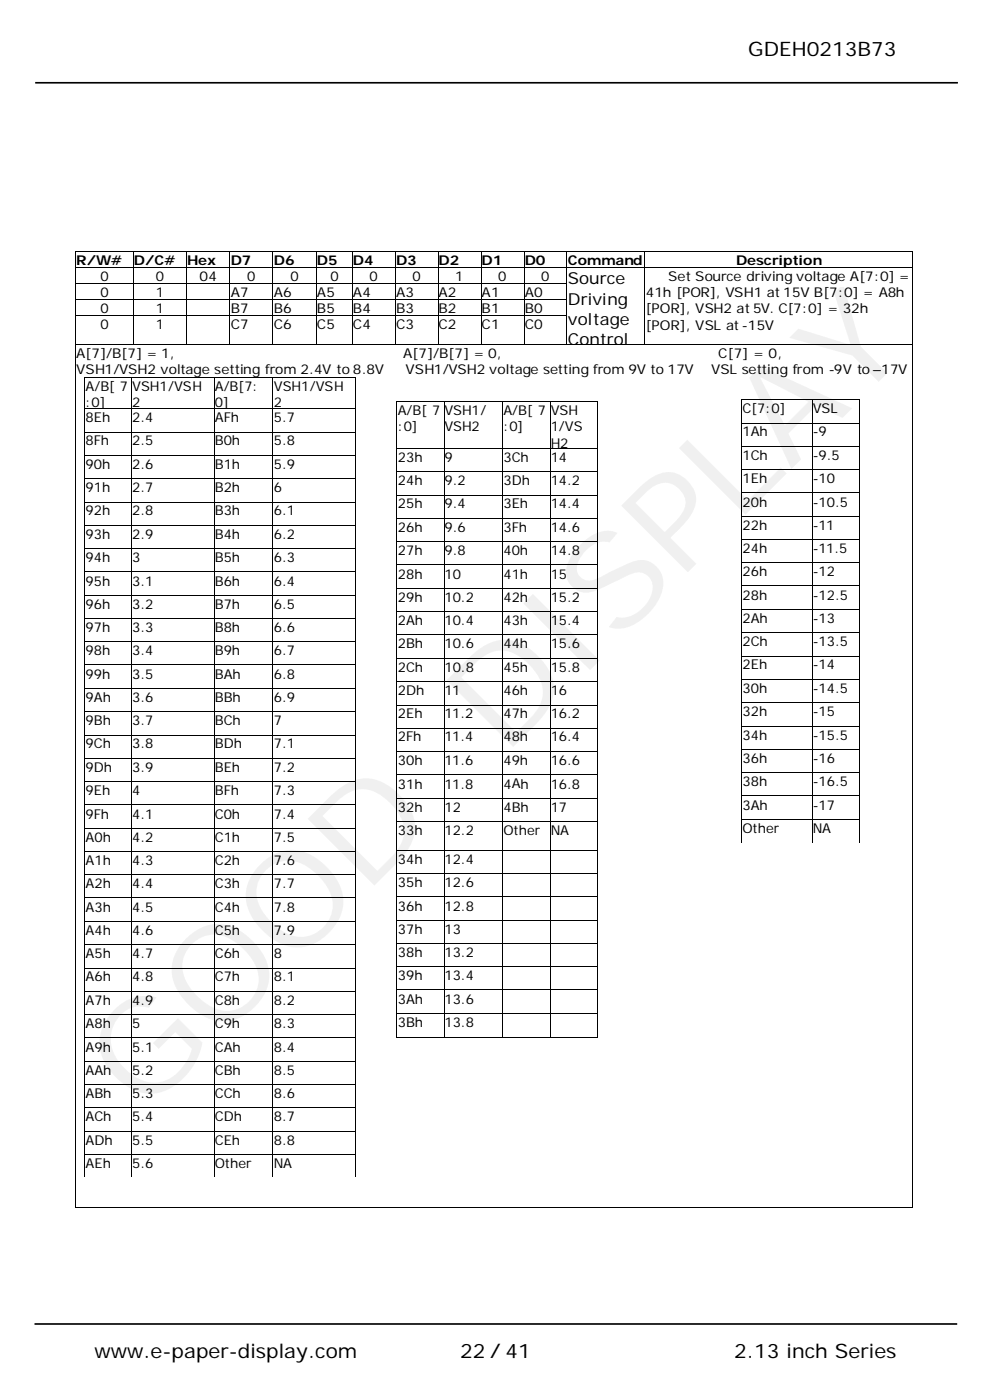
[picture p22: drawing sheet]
<svg xmlns="http://www.w3.org/2000/svg" width="210mm" height="297mm" viewBox="0 0 210 297" stroke-linecap="round" stroke-linejoin="round" font-family="sans-serif">
<defs><g id="words">
<g font-size="28.2">
<text x="106.8" y="160.5" transform="rotate(-45 106.8 160.5)">DISPLAY</text>
<text x="30.5" y="236.8" transform="rotate(-45 30.5 236.8)">GOOD</text>
</g>
<g font-size="4.2">
<text x="158.6" y="11.8">GDEH0213B73</text>
<text x="20" y="288.1">www.e-paper-display.com</text>
<text x="97.5" y="288.1">22／41</text>
<text x="155.7" y="288.1">2.13 inch Series</text>
</g>
<g font-size="3.5">
<text x="120.4" y="64.7">Driving</text>
<text x="120.4" y="60.3">Source</text>
<text x="120.4" y="68.9">voltage</text>
<text x="120.4" y="73.2">Control</text>
</g>
<g font-size="2.9">
<text x="16.1" y="56.2">R/W#</text>
<text x="21.3" y="59.6">0</text>
<text x="28.4" y="56.2">D/C#</text>
<text x="33" y="59.6">0</text>
<text x="39.7" y="56.2">Hex</text>
<text x="42.3" y="59.6">04</text>
<text x="48.9" y="56.2">D7</text>
<text x="52.4" y="59.6">0</text>
<text x="58.1" y="56.2">D6</text>
<text x="61.6" y="59.6">0</text>
<text x="67.2" y="56.2">D5</text>
<text x="70.1" y="59.6">0</text>
<text x="74.8" y="56.2">D4</text>
<text x="78.3" y="59.6">0</text>
<text x="84" y="56.2">D3</text>
<text x="87.5" y="59.6">0</text>
<text x="93" y="56.2">D2</text>
<text x="96.5" y="59.6">1</text>
<text x="102.1" y="56.2">D1</text>
<text x="105.6" y="59.6">0</text>
<text x="111.2" y="56.2">D0</text>
<text x="114.7" y="59.6">0</text>
<text x="120.4" y="56.2">Command</text>
<text x="141.6" y="59.6">Set Source driving voltage A[7:0] =</text>
<text x="156" y="56.2">Description</text>
<text x="21.3" y="63.1">0</text>
<text x="33" y="63.1">1</text>
<text x="48.9" y="63.1">A7</text>
<text x="58.1" y="63.1">A6</text>
<text x="67.2" y="63.1">A5</text>
<text x="74.8" y="63.1">A4</text>
<text x="84" y="63.1">A3</text>
<text x="93" y="63.1">A2</text>
<text x="102.1" y="63.1">A1</text>
<text x="111.2" y="63.1">A0</text>
<text x="136.9" y="63.1">41h [POR], VSH1 at 15V B[7:0] = A8h</text>
<text x="21.3" y="66.4">0</text>
<text x="21.3" y="69.8">0</text>
<text x="33" y="66.4">1</text>
<text x="33" y="69.8">1</text>
<text x="48.9" y="66.4">B7</text>
<text x="48.9" y="69.8">C7</text>
<text x="58.1" y="66.4">B6</text>
<text x="58.1" y="69.8">C6</text>
<text x="67.2" y="66.4">B5</text>
<text x="67.2" y="69.8">C5</text>
<text x="74.8" y="66.4">B4</text>
<text x="74.8" y="69.8">C4</text>
<text x="84" y="66.4">B3</text>
<text x="84" y="69.8">C3</text>
<text x="93" y="66.4">B2</text>
<text x="93" y="69.8">C2</text>
<text x="102.1" y="66.4">B1</text>
<text x="102.1" y="69.8">C1</text>
<text x="111.2" y="66.4">B0</text>
<text x="111.2" y="69.8">C0</text>
<text x="136.9" y="66.4">[POR], VSH2 at 5V. C[7:0] = 32h</text>
<text x="136.9" y="69.9">[POR], VSL at -15V</text>
<text x="16.1" y="76">A[7]/B[7] = 1,</text>
<text x="85.5" y="76">A[7]/B[7] = 0,</text>
<text x="152.3" y="76">C[7] = 0,</text>
<text x="16.1" y="79.5">VSH1/VSH2 voltage setting from 2.4V to 8.8V</text>
<text x="18.1" y="83">A/B[ 7</text>
<text x="28" y="83">VSH1/VSH</text>
<text x="45.5" y="83">A/B[7:</text>
<text x="58.1" y="83">VSH1/VSH</text>
<text x="86" y="79.5">VSH1/VSH2 voltage setting from 9V to 17V</text>
<text x="150.8" y="79.5">VSL setting from -9V to –17V</text>
<text x="18.1" y="86.3">:0]</text>
<text x="18.1" y="89.6">8Eh</text>
<text x="28" y="89.6">2.4</text>
<text x="28" y="86.3">2</text>
<text x="45.5" y="86.3">0]</text>
<text x="45.5" y="89.6">AFh</text>
<text x="58.1" y="89.6">5.7</text>
<text x="58.1" y="86.3">2</text>
<text x="84.3" y="88.1">A/B[ 7</text>
<text x="94.2" y="88.1">VSH1/</text>
<text x="106.7" y="88.1">A/B[ 7</text>
<text x="116.7" y="88.1">VSH</text>
<text x="157.4" y="87.7">C[7:0]</text>
<text x="172.3" y="87.7">VSL</text>
<text x="18.1" y="94.5">8Fh</text>
<text x="28" y="94.5">2.5</text>
<text x="45.5" y="94.5">B0h</text>
<text x="58.1" y="94.5">5.8</text>
<text x="84.3" y="91.5">:0]</text>
<text x="94.2" y="91.5">VSH2</text>
<text x="106.7" y="91.5">:0]</text>
<text x="116.7" y="91.5">1/VS</text>
<text x="116.7" y="95">H2</text>
<text x="157.4" y="92.6">1Ah</text>
<text x="172.3" y="92.6">-9</text>
<text x="18.1" y="99.5">90h</text>
<text x="28" y="99.5">2.6</text>
<text x="45.5" y="99.5">B1h</text>
<text x="58.1" y="99.5">5.9</text>
<text x="84.3" y="98">23h</text>
<text x="94.2" y="98">9</text>
<text x="106.7" y="98">3Ch</text>
<text x="116.7" y="98">14</text>
<text x="157.4" y="97.6">1Ch</text>
<text x="172.3" y="97.6">-9.5</text>
<text x="18.1" y="104.4">91h</text>
<text x="28" y="104.4">2.7</text>
<text x="45.5" y="104.4">B2h</text>
<text x="58.1" y="104.4">6</text>
<text x="84.3" y="103">24h</text>
<text x="84.3" y="107.9">25h</text>
<text x="94.2" y="103">9.2</text>
<text x="94.2" y="107.9">9.4</text>
<text x="106.7" y="103">3Dh</text>
<text x="106.7" y="107.9">3Eh</text>
<text x="116.7" y="103">14.2</text>
<text x="116.7" y="107.9">14.4</text>
<text x="157.4" y="102.5">1Eh</text>
<text x="157.4" y="107.5">20h</text>
<text x="172.3" y="102.5">-10</text>
<text x="172.3" y="107.5">-10.5</text>
<text x="18.1" y="109.4">92h</text>
<text x="28" y="109.4">2.8</text>
<text x="45.5" y="109.4">B3h</text>
<text x="58.1" y="109.4">6.1</text>
<text x="84.3" y="112.9">26h</text>
<text x="94.2" y="112.9">9.6</text>
<text x="106.7" y="112.9">3Fh</text>
<text x="116.7" y="112.9">14.6</text>
<text x="157.4" y="112.4">22h</text>
<text x="172.3" y="112.4">-11</text>
<text x="18.1" y="114.4">93h</text>
<text x="18.1" y="119.3">94h</text>
<text x="28" y="114.4">2.9</text>
<text x="28" y="119.3">3</text>
<text x="45.5" y="114.4">B4h</text>
<text x="45.5" y="119.3">B5h</text>
<text x="58.1" y="114.4">6.2</text>
<text x="58.1" y="119.3">6.3</text>
<text x="84.3" y="117.7">27h</text>
<text x="94.2" y="117.7">9.8</text>
<text x="106.7" y="117.7">40h</text>
<text x="116.7" y="117.7">14.8</text>
<text x="157.4" y="117.4">24h</text>
<text x="172.3" y="117.4">-11.5</text>
<text x="18.1" y="124.3">95h</text>
<text x="28" y="124.3">3.1</text>
<text x="45.5" y="124.3">B6h</text>
<text x="58.1" y="124.3">6.4</text>
<text x="84.3" y="122.8">28h</text>
<text x="94.2" y="122.8">10</text>
<text x="106.7" y="122.8">41h</text>
<text x="116.7" y="122.8">15</text>
<text x="157.4" y="122.3">26h</text>
<text x="172.3" y="122.3">-12</text>
<text x="18.1" y="129.1">96h</text>
<text x="28" y="129.1">3.2</text>
<text x="45.5" y="129.1">B7h</text>
<text x="58.1" y="129.1">6.5</text>
<text x="84.3" y="127.6">29h</text>
<text x="94.2" y="127.6">10.2</text>
<text x="106.7" y="127.6">42h</text>
<text x="116.7" y="127.6">15.2</text>
<text x="157.4" y="127.3">28h</text>
<text x="172.3" y="127.3">-12.5</text>
<text x="18.1" y="134.1">97h</text>
<text x="28" y="134.1">3.3</text>
<text x="45.5" y="134.1">B8h</text>
<text x="58.1" y="134.1">6.6</text>
<text x="84.3" y="132.6">2Ah</text>
<text x="84.3" y="137.5">2Bh</text>
<text x="94.2" y="132.6">10.4</text>
<text x="94.2" y="137.5">10.6</text>
<text x="106.7" y="132.6">43h</text>
<text x="106.7" y="137.5">44h</text>
<text x="116.7" y="132.6">15.4</text>
<text x="116.7" y="137.5">15.6</text>
<text x="157.4" y="132.1">2Ah</text>
<text x="157.4" y="137.1">2Ch</text>
<text x="172.3" y="132.1">-13</text>
<text x="172.3" y="137.1">-13.5</text>
<text x="18.1" y="139">98h</text>
<text x="28" y="139">3.4</text>
<text x="45.5" y="139">B9h</text>
<text x="58.1" y="139">6.7</text>
<text x="84.3" y="142.5">2Ch</text>
<text x="94.2" y="142.5">10.8</text>
<text x="106.7" y="142.5">45h</text>
<text x="116.7" y="142.5">15.8</text>
<text x="157.4" y="142">2Eh</text>
<text x="172.3" y="142">-14</text>
<text x="18.1" y="144">99h</text>
<text x="18.1" y="148.9">9Ah</text>
<text x="28" y="144">3.5</text>
<text x="28" y="148.9">3.6</text>
<text x="45.5" y="144">BAh</text>
<text x="45.5" y="148.9">BBh</text>
<text x="58.1" y="144">6.8</text>
<text x="58.1" y="148.9">6.9</text>
<text x="84.3" y="147.4">2Dh</text>
<text x="94.2" y="147.4">11</text>
<text x="106.7" y="147.4">46h</text>
<text x="116.7" y="147.4">16</text>
<text x="157.4" y="147">30h</text>
<text x="172.3" y="147">-14.5</text>
<text x="18.1" y="153.9">9Bh</text>
<text x="28" y="153.9">3.7</text>
<text x="45.5" y="153.9">BCh</text>
<text x="58.1" y="153.9">7</text>
<text x="84.3" y="152.4">2Eh</text>
<text x="94.2" y="152.4">11.2</text>
<text x="106.7" y="152.4">47h</text>
<text x="116.7" y="152.4">16.2</text>
<text x="157.4" y="151.9">32h</text>
<text x="172.3" y="151.9">-15</text>
<text x="18.1" y="158.8">9Ch</text>
<text x="28" y="158.8">3.8</text>
<text x="45.5" y="158.8">BDh</text>
<text x="58.1" y="158.8">7.1</text>
<text x="84.3" y="157.3">2Fh</text>
<text x="94.2" y="157.3">11.4</text>
<text x="106.7" y="157.3">48h</text>
<text x="116.7" y="157.3">16.4</text>
<text x="157.4" y="156.9">34h</text>
<text x="157.4" y="161.8">36h</text>
<text x="172.3" y="156.9">-15.5</text>
<text x="172.3" y="161.8">-16</text>
<text x="18.1" y="163.8">9Dh</text>
<text x="28" y="163.8">3.9</text>
<text x="45.5" y="163.8">BEh</text>
<text x="58.1" y="163.8">7.2</text>
<text x="84.3" y="162.3">30h</text>
<text x="84.3" y="167.3">31h</text>
<text x="94.2" y="162.3">11.6</text>
<text x="94.2" y="167.3">11.8</text>
<text x="106.7" y="162.3">49h</text>
<text x="106.7" y="167.3">4Ah</text>
<text x="116.7" y="162.3">16.6</text>
<text x="116.7" y="167.3">16.8</text>
<text x="157.4" y="166.8">38h</text>
<text x="172.3" y="166.8">-16.5</text>
<text x="18.1" y="168.7">9Eh</text>
<text x="18.1" y="173.7">9Fh</text>
<text x="28" y="168.7">4</text>
<text x="28" y="173.7">4.1</text>
<text x="45.5" y="168.7">BFh</text>
<text x="45.5" y="173.7">C0h</text>
<text x="58.1" y="168.7">7.3</text>
<text x="58.1" y="173.7">7.4</text>
<text x="84.3" y="172.2">32h</text>
<text x="94.2" y="172.2">12</text>
<text x="106.7" y="172.2">4Bh</text>
<text x="116.7" y="172.2">17</text>
<text x="157.4" y="171.8">3Ah</text>
<text x="172.3" y="171.8">-17</text>
<text x="18.1" y="178.6">A0h</text>
<text x="28" y="178.6">4.2</text>
<text x="45.5" y="178.6">C1h</text>
<text x="58.1" y="178.6">7.5</text>
<text x="84.3" y="177.2">33h</text>
<text x="94.2" y="177.2">12.2</text>
<text x="106.7" y="177.2">Other</text>
<text x="116.7" y="177.2">NA</text>
<text x="157.4" y="176.7">Other</text>
<text x="172.3" y="176.7">NA</text>
<text x="18.1" y="183.6">A1h</text>
<text x="28" y="183.6">4.3</text>
<text x="45.5" y="183.6">C2h</text>
<text x="58.1" y="183.6">7.6</text>
<text x="84.3" y="183.3">34h</text>
<text x="94.2" y="183.3">12.4</text>
<text x="18.1" y="188.4">A2h</text>
<text x="28" y="188.4">4.4</text>
<text x="45.5" y="188.4">C3h</text>
<text x="58.1" y="188.4">7.7</text>
<text x="84.3" y="188.2">35h</text>
<text x="94.2" y="188.2">12.6</text>
<text x="18.1" y="193.5">A3h</text>
<text x="28" y="193.5">4.5</text>
<text x="45.5" y="193.5">C4h</text>
<text x="58.1" y="193.5">7.8</text>
<text x="84.3" y="193.2">36h</text>
<text x="94.2" y="193.2">12.8</text>
<text x="18.1" y="198.3">A4h</text>
<text x="18.1" y="203.3">A5h</text>
<text x="28" y="198.3">4.6</text>
<text x="28" y="203.3">4.7</text>
<text x="45.5" y="198.3">C5h</text>
<text x="45.5" y="203.3">C6h</text>
<text x="58.1" y="198.3">7.9</text>
<text x="58.1" y="203.3">8</text>
<text x="84.3" y="198.1">37h</text>
<text x="84.3" y="203.1">38h</text>
<text x="94.2" y="198.1">13</text>
<text x="94.2" y="203.1">13.2</text>
<text x="18.1" y="208.2">A6h</text>
<text x="28" y="208.2">4.8</text>
<text x="45.5" y="208.2">C7h</text>
<text x="58.1" y="208.2">8.1</text>
<text x="84.3" y="208">39h</text>
<text x="94.2" y="208">13.4</text>
<text x="18.1" y="213.2">A7h</text>
<text x="28" y="213.2">4.9</text>
<text x="45.5" y="213.2">C8h</text>
<text x="58.1" y="213.2">8.2</text>
<text x="84.3" y="213">3Ah</text>
<text x="94.2" y="213">13.6</text>
<text x="18.1" y="218.1">A8h</text>
<text x="28" y="218.1">5</text>
<text x="45.5" y="218.1">C9h</text>
<text x="58.1" y="218.1">8.3</text>
<text x="84.3" y="217.9">3Bh</text>
<text x="94.2" y="217.9">13.8</text>
<text x="18.1" y="223.1">A9h</text>
<text x="18.1" y="228">AAh</text>
<text x="28" y="223.1">5.1</text>
<text x="28" y="228">5.2</text>
<text x="45.5" y="223.1">CAh</text>
<text x="45.5" y="228">CBh</text>
<text x="58.1" y="223.1">8.4</text>
<text x="58.1" y="228">8.5</text>
<text x="18.1" y="233">ABh</text>
<text x="28" y="233">5.3</text>
<text x="45.5" y="233">CCh</text>
<text x="58.1" y="233">8.6</text>
<text x="18.1" y="237.9">ACh</text>
<text x="28" y="237.9">5.4</text>
<text x="45.5" y="237.9">CDh</text>
<text x="58.1" y="237.9">8.7</text>
<text x="18.1" y="242.9">ADh</text>
<text x="28" y="242.9">5.5</text>
<text x="45.5" y="242.9">CEh</text>
<text x="58.1" y="242.9">8.8</text>
<text x="18.1" y="247.9">AEh</text>
<text x="28" y="247.9">5.6</text>
<text x="45.5" y="247.9">Other</text>
<text x="58.1" y="247.9">NA</text>
</g>
</g></defs>
<g fill="#000">
<path d="M15.9 53.3l.1 .1zM15.9 56.7l.1 .1zM28.2 53.3l.1 .1zM28.2 56.7l.1 .1zM39.5 53.3l.2 .1zM39.5 56.7l.2 .1zM48.7 53.3l.1 .1zM48.7 56.7l.1 .1zM57.8 53.3l.1 .1zM57.8 56.7l.1 .1zM66.9 53.3l.2 .1zM66.9 56.7l.2 .1z"/>
<path d="M74.6 53.3l.1 .1zM74.6 56.7l.1 .1zM83.7 53.3l.1 .1zM83.7 56.7l.1 .1zM15.9 60.1l.1 .1zM15.9 63.4l.1 .2zM15.9 66.9l.1 .2zM15.9 73.1l.1 .1zM28.2 60.1l.1 .1zM28.2 63.4l.1 .2zM28.2 66.9l.1 .2zM28.2 73.1l.1 .1z"/>
<path d="M39.5 60.1l.2 .1zM39.5 63.4l.2 .2zM39.5 66.9l.2 .2zM39.5 73.1l.2 .1zM48.7 60.1l.1 .1zM48.7 63.4l.1 .2zM48.7 66.9l.1 .2zM48.7 73.1l.1 .1zM57.8 60.1l.1 .1zM57.8 63.4l.1 .2zM57.8 66.9l.1 .2zM57.8 73.1l.1 .1z"/>
<path d="M66.9 60.1l.2 .1zM66.9 63.4l.2 .2zM66.9 66.9l.2 .2zM66.9 73.1l.2 .1zM74.6 60.1l.1 .1zM74.6 63.4l.1 .2zM74.6 66.9l.1 .2zM74.6 73.1l.1 .1zM83.7 60.1l.1 .1zM83.7 63.4l.1 .2zM83.7 66.9l.1 .2zM83.7 73.1l.1 .1z"/>
<path d="M17.9 80l.1 .1zM17.9 86.6l.1 .1zM17.9 91.6l.1 .1zM17.9 96.6l.1 .1zM27.9 80l.1 .1zM27.9 86.6l.1 .1zM27.9 91.6l.1 .1zM27.9 96.6l.1 .1zM45.4 80l.1 .1zM45.4 86.6l.1 .1zM45.4 91.6l.1 .1zM45.4 96.6l.1 .1z"/>
<path d="M57.8 80l.1 .1zM57.8 86.6l.1 .1zM57.8 91.6l.1 .1zM57.8 96.6l.1 .1zM75.3 80l.1 .1zM75.3 86.6l.1 .1zM75.3 91.6l.1 .1zM75.3 96.6l.1 .1zM84.1 85.2l.1 .1zM84.1 95.1l.1 .1zM17.9 101.5l.1 .1zM17.9 106.5l.1 .1z"/>
<path d="M17.9 111.4l.1 .1zM17.9 116.4l.1 .1zM27.9 101.5l.1 .1zM27.9 106.5l.1 .1zM27.9 111.4l.1 .1zM27.9 116.4l.1 .1zM45.4 101.5l.1 .1zM45.4 106.5l.1 .1zM45.4 111.4l.1 .1zM45.4 116.4l.1 .1zM57.8 101.5l.1 .1zM57.8 106.5l.1 .1z"/>
<path d="M57.8 111.4l.1 .1zM57.8 116.4l.1 .1zM75.3 101.5l.1 .1zM75.3 106.5l.1 .1zM75.3 111.4l.1 .1zM75.3 116.4l.1 .1zM84.1 100l.1 .1zM84.1 105l.1 .1zM84.1 109.9l.1 .1zM84.1 114.9l.1 .1zM84.1 119.8l.1 .1zM17.9 121.3l.1 .1z"/>
<path d="M17.9 126.3l.1 .1zM17.9 131.1l.1 .2zM17.9 136.1l.1 .2zM27.9 121.3l.1 .1zM27.9 126.3l.1 .1zM27.9 131.1l.1 .2zM27.9 136.1l.1 .2zM45.4 121.3l.1 .1zM45.4 126.3l.1 .1zM45.4 131.1l.1 .2zM45.4 136.1l.1 .2zM57.8 121.3l.1 .1z"/>
<path d="M57.8 126.3l.1 .1zM57.8 131.1l.1 .2zM57.8 136.1l.1 .2zM75.3 121.3l.1 .1zM75.3 126.3l.1 .1zM75.3 131.1l.1 .2zM75.3 136.1l.1 .2zM84.1 124.8l.1 .1zM84.1 129.6l.1 .2zM84.1 134.6l.1 .2zM84.1 139.6l.1 .2zM17.9 141l.1 .1z"/>
<path d="M17.9 146l.1 .2zM17.9 150.9l.1 .1zM27.9 141l.1 .1zM27.9 146l.1 .2zM27.9 150.9l.1 .1zM45.4 141l.1 .1zM45.4 146l.1 .2zM45.4 150.9l.1 .1zM57.8 141l.1 .1zM57.8 146l.1 .2zM57.8 150.9l.1 .1zM75.3 141l.1 .1z"/>
<path d="M75.3 146l.1 .2zM75.3 150.9l.1 .1zM84.1 144.5l.1 .2zM84.1 149.5l.1 .2zM106.5 169.3l.1 .1zM106.5 174.2l.1 .1zM116.6 169.3l.1 .1zM116.6 174.2l.1 .1zM126.5 169.3l.1 .1zM126.5 174.2l.1 .1zM157.2 168.8l.1 .1zM157.2 173.8l.1 .1z"/>
<path d="M172.2 168.8l.1 .1zM172.2 173.8l.1 .1zM182.2 168.8l.1 .1zM182.2 173.8l.1 .1zM106.5 180.3l.1 .1zM106.5 185.3l.1 .1zM106.5 190.2l.1 .1zM106.5 195.2l.1 .1zM116.6 180.3l.1 .1zM116.6 185.3l.1 .1zM116.6 190.2l.1 .1zM116.6 195.2l.1 .1z"/>
<path d="M126.5 180.3l.1 .1zM126.5 185.3l.1 .1zM126.5 190.2l.1 .1zM126.5 195.2l.1 .1zM106.5 200.1l.1 .1zM106.5 205.1l.1 .1zM106.5 210l.1 .1zM106.5 215l.1 .1zM116.6 200.1l.1 .1zM116.6 205.1l.1 .1zM116.6 210l.1 .1zM116.6 215l.1 .1z"/>
<path d="M126.5 200.1l.1 .1zM126.5 205.1l.1 .1zM126.5 210l.1 .1zM126.5 215l.1 .1zM106.5 220l.1 .1zM116.6 220l.1 .1zM126.5 220l.1 .1zM15.9 256.1l.1 .2zM193.4 256.1l.2 .2z"/>
</g>
<g fill="none" stroke="#000" stroke-width=".21">
<path d="M16 53.4v3.3M16 56.8v3.3M16 53.4h12.2M16 56.7h12.2M28.2 53.4v3.3M28.2 56.8v3.3M28.3 53.4h11.2M28.3 56.7h11.2M39.6 53.4v3.3M39.6 56.8v3.3M39.7 53.4h9M39.7 56.7h9"/>
<path d="M48.7 53.4v3.3M48.7 56.8v3.3M48.8 53.4h9M48.8 56.7h9M57.9 53.4v3.3M57.9 56.8v3.3M57.9 53.4h9M57.9 56.7h9M67 53.4v3.3M67 56.8v3.3M67.1 53.4h7.5M67.1 56.7h7.5"/>
<path d="M74.6 53.4v3.3M74.6 56.8v3.3M74.7 53.4h9M74.7 56.7h9M83.8 53.4v3.3M83.8 56.8v3.3M83.8 53.4h9M83.8 56.7h9M136.8 53.4h56.6M136.8 56.7h56.6M16 60.2v3.2M16 63.6v3.3"/>
<path d="M16 67.1v6M16 73.2v182.9M16 60.1h12.2M16 63.5h12.2M16 67h12.2M16 73.1h12.2M28.2 60.2v3.2M28.2 63.6v3.3M28.2 67.1v6M28.3 60.1h11.2M28.3 63.5h11.2M28.3 67h11.2"/>
<path d="M28.3 73.1h11.2M39.6 60.2v3.2M39.6 63.6v3.3M39.6 67.1v6M39.7 60.1h9M39.7 63.5h9M39.7 67h9M39.7 73.1h9M48.7 60.2v3.2M48.7 63.6v3.3M48.7 67.1v6M48.8 60.1h9"/>
<path d="M48.8 63.5h9M48.8 67h9M48.8 73.1h9M57.9 60.2v3.2M57.9 63.6v3.3M57.9 67.1v6M57.9 60.1h9M57.9 63.5h9M57.9 67h9M57.9 73.1h9M67 60.2v3.2M67 63.6v3.3"/>
<path d="M67 67.1v6M67.1 60.1h7.5M67.1 63.5h7.5M67.1 67h7.5M67.1 73.1h7.5M74.6 60.2v3.2M74.6 63.6v3.3M74.6 67.1v6M74.7 60.1h9M74.7 63.5h9M74.7 67h9M74.7 73.1h9"/>
<path d="M83.8 60.2v3.2M83.8 63.6v3.3M83.8 67.1v6M83.8 60.1h9M83.8 63.5h9M83.8 67h9M83.8 73.1h9M136.8 73.1h56.6M193.5 73.2v182.9M18 80.1v6.5M18 86.7v4.9M18 91.7v4.9"/>
<path d="M18 96.7v4.8M18 80h9.9M18 86.7h9.9M18 91.7h9.9M18 96.7h9.9M28 80.1v6.5M28 86.7v4.9M28 91.7v4.9M28 96.7v4.8M28 80h17.4M28 86.7h17.4M28 91.7h17.4"/>
<path d="M28 96.7h17.4M45.5 80.1v6.5M45.5 86.7v4.9M45.5 91.7v4.9M45.5 96.7v4.8M45.5 80h12.3M45.5 86.7h12.3M45.5 91.7h12.3M45.5 96.7h12.3M57.9 80.1v6.5M57.9 86.7v4.9M57.9 91.7v4.9"/>
<path d="M57.9 96.7v4.8M57.9 80h17.4M57.9 86.7h17.4M57.9 91.7h17.4M57.9 96.7h17.4M75.4 80.1v6.5M75.4 86.7v4.9M75.4 91.7v4.9M75.4 96.7v4.8M84.1 85.3v9.8M84.1 95.2v4.8M84.2 85.3h9.9"/>
<path d="M84.2 95.2h9.9M18 101.6v4.9M18 106.6v4.8M18 111.5v4.9M18 116.5v4.8M18 101.5h9.9M18 106.5h9.9M18 111.4h9.9M18 116.4h9.9M28 101.6v4.9M28 106.6v4.8M28 111.5v4.9"/>
<path d="M28 116.5v4.8M28 101.5h17.4M28 106.5h17.4M28 111.4h17.4M28 116.4h17.4M45.5 101.6v4.9M45.5 106.6v4.8M45.5 111.5v4.9M45.5 116.5v4.8M45.5 101.5h12.3M45.5 106.5h12.3M45.5 111.4h12.3"/>
<path d="M45.5 116.4h12.3M57.9 101.6v4.9M57.9 106.6v4.8M57.9 111.5v4.9M57.9 116.5v4.8M57.9 101.5h17.4M57.9 106.5h17.4M57.9 111.4h17.4M57.9 116.4h17.4M75.4 101.6v4.9M75.4 106.6v4.8M75.4 111.5v4.9"/>
<path d="M75.4 116.5v4.8M84.1 100.1v4.9M84.1 105.1v4.8M84.1 110v4.9M84.1 115v4.8M84.1 119.9v4.9M84.2 100h9.9M84.2 105h9.9M84.2 109.9h9.9M84.2 114.9h9.9M84.2 119.8h9.9M18 121.4v4.9"/>
<path d="M18 126.4v4.7M18 131.3v4.8M18 136.3v4.7M18 121.3h9.9M18 126.3h9.9M18 131.2h9.9M18 136.2h9.9M28 121.4v4.9M28 126.4v4.7M28 131.3v4.8M28 136.3v4.7M28 121.3h17.4"/>
<path d="M28 126.3h17.4M28 131.2h17.4M28 136.2h17.4M45.5 121.4v4.9M45.5 126.4v4.7M45.5 131.3v4.8M45.5 136.3v4.7M45.5 121.3h12.3M45.5 126.3h12.3M45.5 131.2h12.3M45.5 136.2h12.3M57.9 121.4v4.9"/>
<path d="M57.9 126.4v4.7M57.9 131.3v4.8M57.9 136.3v4.7M57.9 121.3h17.4M57.9 126.3h17.4M57.9 131.2h17.4M57.9 136.2h17.4M75.4 121.4v4.9M75.4 126.4v4.7M75.4 131.3v4.8M75.4 136.3v4.7M84.1 124.9v4.7"/>
<path d="M84.1 129.8v4.8M84.1 134.8v4.8M84.1 139.8v4.7M84.2 124.8h9.9M84.2 129.7h9.9M84.2 134.7h9.9M84.2 139.7h9.9M18 141.1v4.9M18 146.2v4.7M18 151v4.9M18 141.1h9.9M18 146.1h9.9"/>
<path d="M18 151h9.9M28 141.1v4.9M28 146.2v4.7M28 151v4.9M28 141.1h17.4M28 146.1h17.4M28 151h17.4M45.5 141.1v4.9M45.5 146.2v4.7M45.5 151v4.9M45.5 141.1h12.3M45.5 146.1h12.3"/>
<path d="M45.5 151h12.3M57.9 141.1v4.9M57.9 146.2v4.7M57.9 151v4.9M57.9 141.1h17.4M57.9 146.1h17.4M57.9 151h17.4M75.4 141.1v4.9M75.4 146.2v4.7M75.4 151v4.9M84.1 144.7v4.8M84.1 149.7v4.7"/>
<path d="M84.2 144.6h9.9M84.2 149.6h9.9M94.2 169.4h12.3M94.2 174.2h12.3M106.5 164.4v4.9M106.5 169.4v4.8M106.5 174.3v6M106.6 169.4h10M106.6 174.2h10M116.7 164.4v4.9M116.7 169.4v4.8M116.7 174.3v6"/>
<path d="M116.7 169.4h9.8M116.7 174.2h9.8M126.6 164.4v4.9M126.6 169.4v4.8M126.6 174.3v6M157.2 163.9v4.9M157.2 168.9v4.9M157.2 173.9v4.9M157.3 168.9h14.9M157.3 173.9h14.9M157.3 178.8h14.9M172.2 163.9v4.9"/>
<path d="M172.2 168.9v4.9M172.2 173.9v4.9M172.3 168.9h9.9M172.3 173.9h9.9M172.3 178.8h9.9M182.2 163.9v4.9M182.2 168.9v4.9M182.2 173.9v4.9M94.2 180.4h12.3M94.2 185.4h12.3M94.2 190.3h12.3M94.2 195.3h12.3"/>
<path d="M106.5 180.4v4.9M106.5 185.4v4.8M106.5 190.3v4.9M106.5 195.3v4.8M106.6 180.4h10M106.6 185.4h10M106.6 190.3h10M106.6 195.3h10M116.7 180.4v4.9M116.7 185.4v4.8M116.7 190.3v4.9M116.7 195.3v4.8"/>
<path d="M116.7 180.4h9.8M116.7 185.4h9.8M116.7 190.3h9.8M116.7 195.3h9.8M126.6 180.4v4.9M126.6 185.4v4.8M126.6 190.3v4.9M126.6 195.3v4.8M94.2 200.1h12.3M94.2 205.2h12.3M94.2 210h12.3M94.2 215h12.3"/>
<path d="M106.5 200.2v4.9M106.5 205.2v4.8M106.5 210.1v4.9M106.5 215.1v4.9M106.6 200.1h10M106.6 205.2h10M106.6 210h10M106.6 215h10M116.7 200.2v4.9M116.7 205.2v4.8M116.7 210.1v4.9M116.7 215.1v4.9"/>
<path d="M116.7 200.1h9.8M116.7 205.2h9.8M116.7 210h9.8M116.7 215h9.8M126.6 200.2v4.9M126.6 205.2v4.8M126.6 210.1v4.9M126.6 215.1v4.9M94.2 220h12.3M106.6 220h10M116.7 220h9.8M16 256.2h177.4"/>
<path d="M18 245v4.8M28 245v4.8M45.5 245v4.8M57.9 245v4.8M75.4 245v4.8"/>
</g>
<g fill="#000">
<path d="M157.2 178.8l.1 .1z" fill-rule="evenodd"/>
<path d="M157.2 178.8l.1 .1z" fill-rule="evenodd"/>
<path d="M172.2 178.8l.1 .1z" fill-rule="evenodd"/>
<path d="M182.2 178.8l.1 .1z" fill-rule="evenodd"/>
<path d="M182.2 178.8l.1 .1z" fill-rule="evenodd"/>
</g>
<path d="M7.5 17.6h195.6M7.3 280.9h195.6" fill="none" stroke="#000" stroke-width=".35"/>
<use href="#words"/>
</svg>
